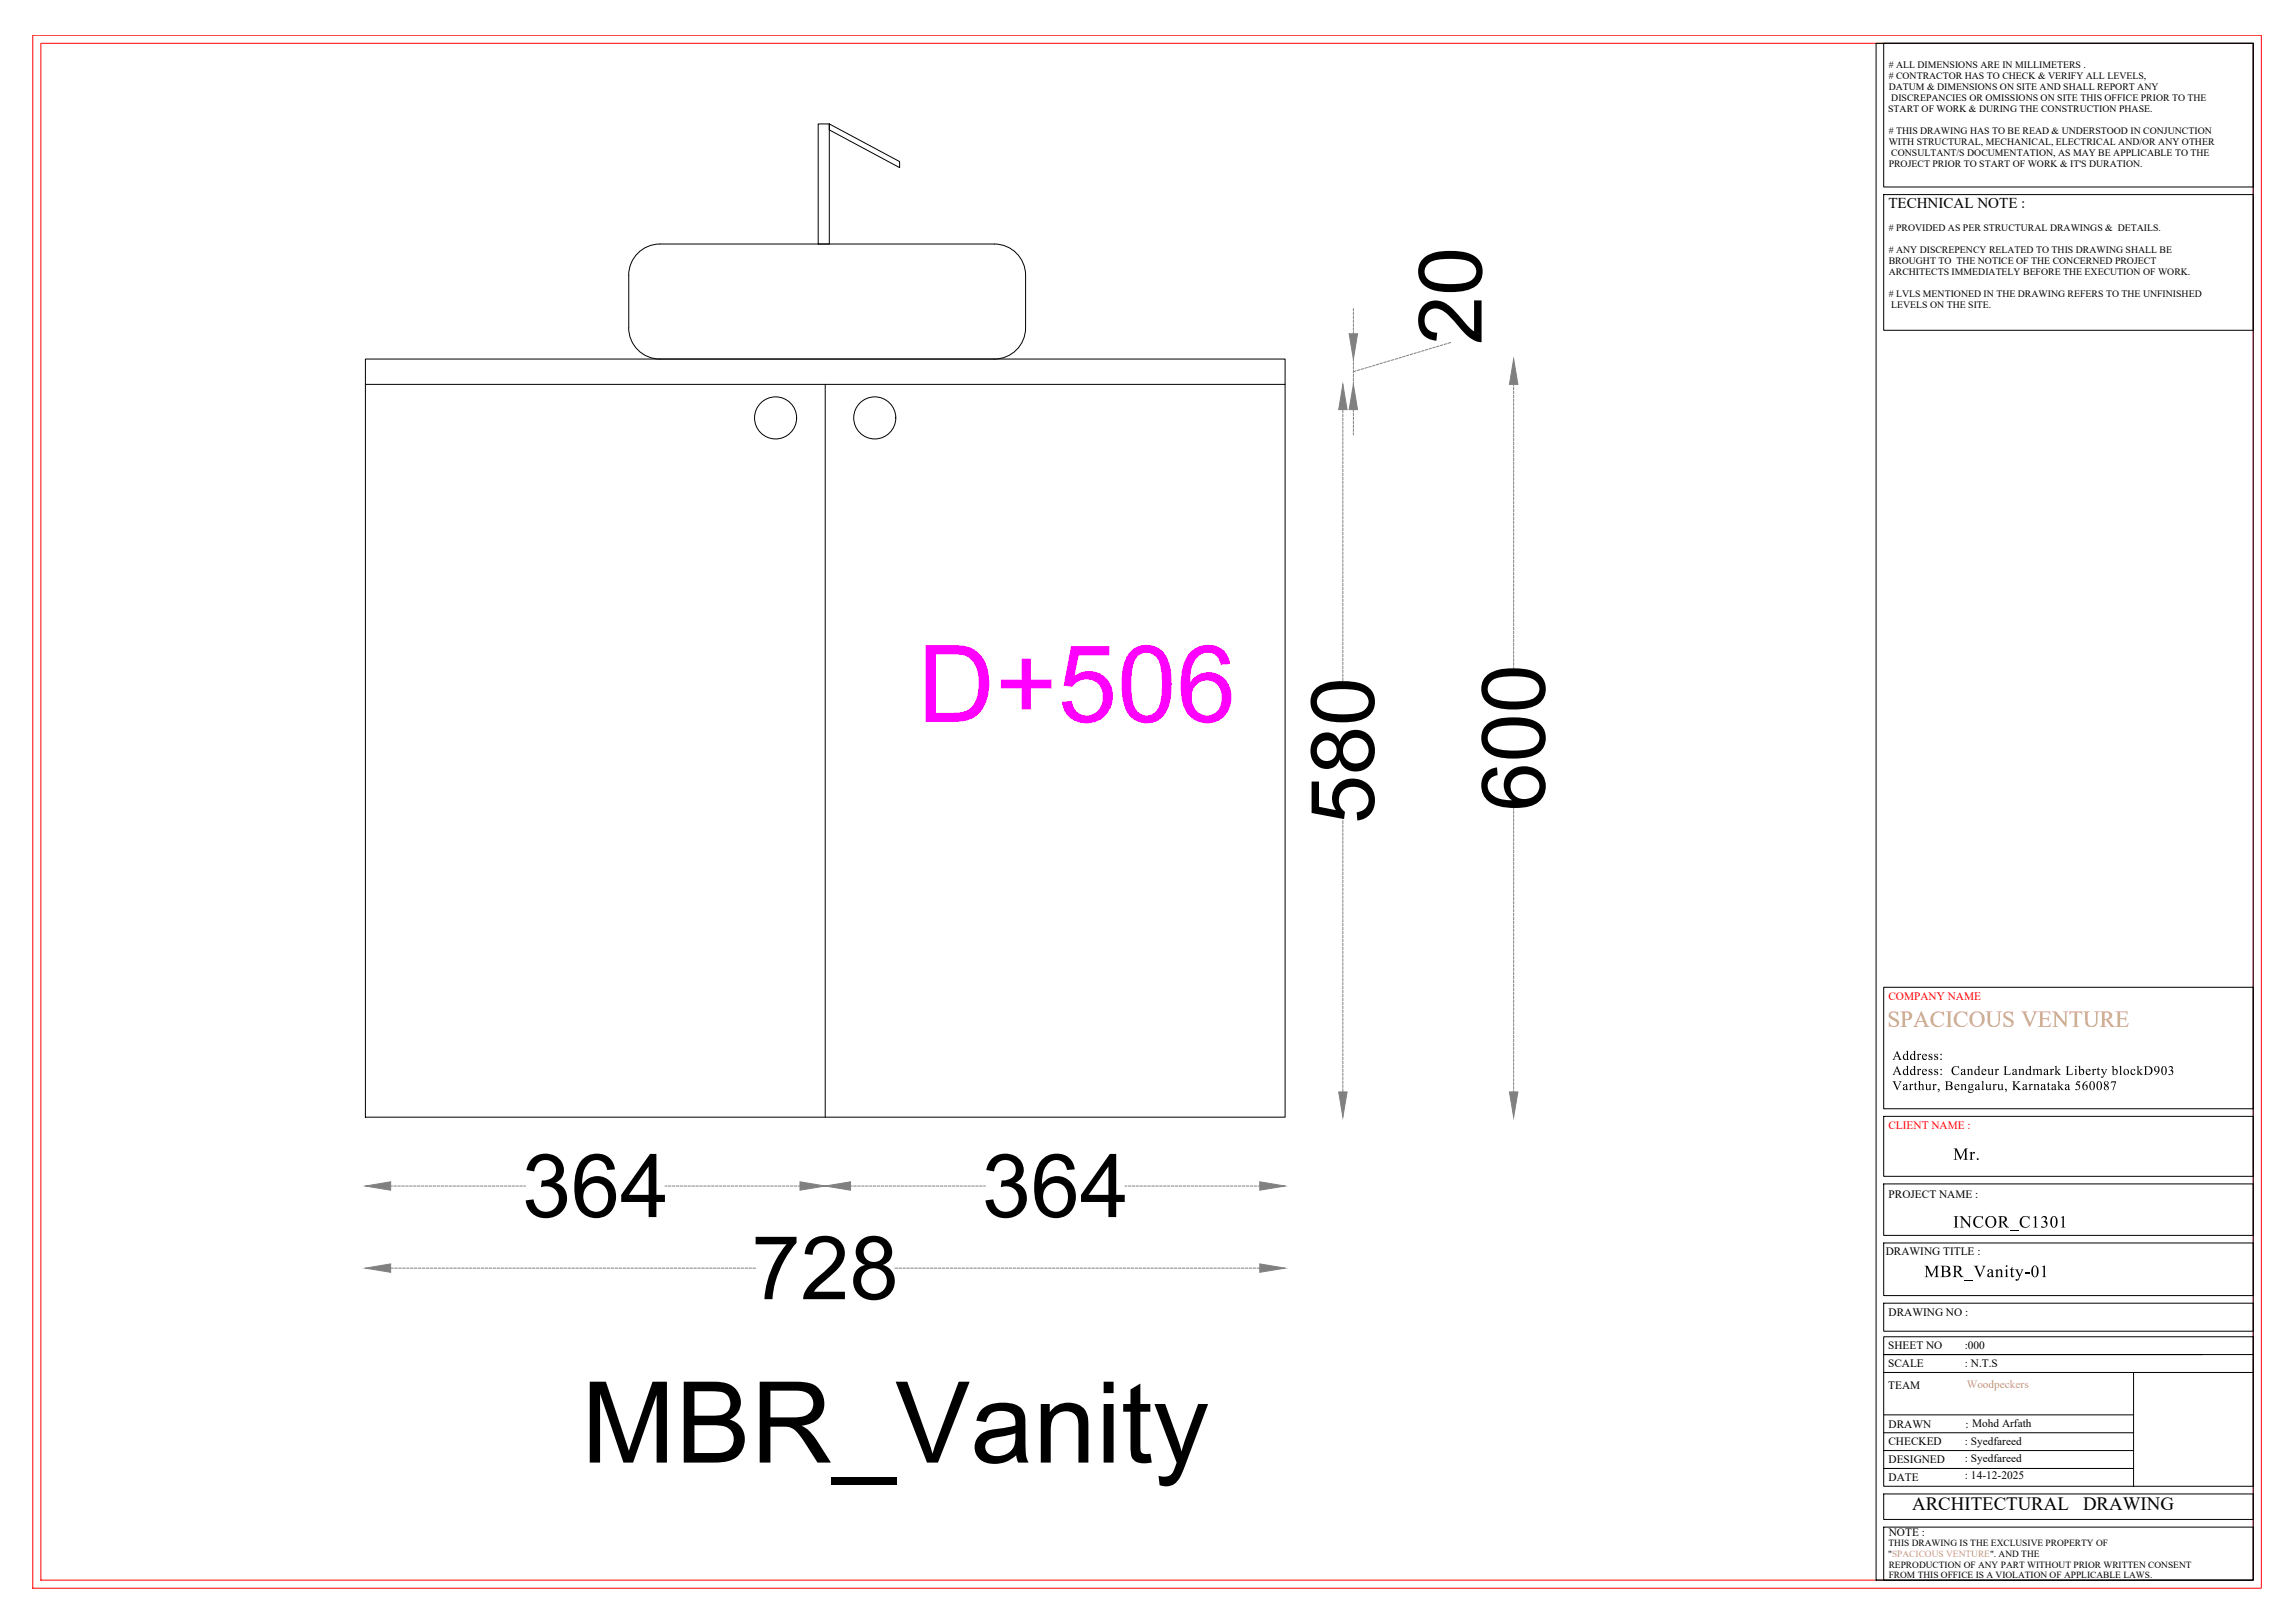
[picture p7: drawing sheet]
<svg xmlns="http://www.w3.org/2000/svg" width="1189mm" height="841mm" viewBox="0 0 1189 841" stroke-linecap="round" stroke-linejoin="round" font-family="sans-serif">
<defs><g id="words">
<text font-size="58.5" x="301" y="758">MBR_Vanity</text>
<text font-size="55.6" fill="#f0f" x="476" y="374">D+506</text>
<g font-size="45.7">
<text x="768" y="179" transform="rotate(-90 768 179)">20</text>
<text x="801" y="420" transform="rotate(-90 801 420)">600</text>
<text x="712" y="427" transform="rotate(-90 712 427)">580</text>
<text x="271" y="631">364</text>
<text x="509" y="631">364</text>
<text x="389" y="673">728</text>
</g>
<text font-size="12" fill="#dda56e" x="978" y="532">SPACICOUS VENTURE</text>
<g font-size="9.8">
<text x="991" y="783">ARCHITECTURAL</text>
<text x="1080" y="783">DRAWING</text>
</g>
<g font-size="8.9">
<text x="1012" y="601">Mr.</text>
<text x="1012" y="636">INCOR_C1301</text>
<text x="997" y="662">MBR_Vanity-01</text>
</g>
<text font-size="7.8" x="979" y="108">TECHNICAL NOTE :</text>
<g font-size="6.8">
<text x="981" y="549">Address:</text>
<text x="981" y="557">Address: Candeur Landmark Liberty blockD903</text>
<text x="981" y="565">Varthur, Bengaluru, Karnataka 560087</text>
</g>
<g font-size="5.9" fill="#f00">
<text x="979" y="518">COMPANY NAME</text>
<text x="979" y="585">CLIENT NAME :</text>
</g>
<g font-size="5.9">
<text x="979" y="621">PROJECT NAME :</text>
<text x="977" y="650">DRAWING TITLE :</text>
<text x="979" y="682">DRAWING NO :</text>
<text x="979" y="699">SHEET NO</text>
<text x="1018" y="699">:000</text>
<text x="979" y="708">SCALE</text>
<text x="1018" y="708">: N.T.S</text>
<text x="979" y="720">TEAM</text>
<text x="979" y="740">DRAWN</text>
<text x="1019" y="740">: Mohd Arfath</text>
<text x="979" y="749">CHECKED</text>
<text x="1018" y="749">: Syedfareed</text>
<text x="979" y="758">DESIGNED</text>
<text x="1018" y="758">: Syedfareed</text>
<text x="979" y="768">DATE</text>
<text x="1018" y="766">: 14-12-2025</text>
<text x="979" y="796">NOTE :</text>
</g>
<text font-size="5.9" fill="#dda56e" x="1019" y="719">Woodpeckers</text>
<g font-size="5.1">
<text x="979" y="35"># ALL DIMENSIONS ARE IN MILLIMETERS .</text>
<text x="979" y="41"># CONTRACTOR HAS TO CHECK &amp; VERIFY ALL LEVELS,</text>
<text x="979" y="46">DATUM &amp; DIMENSIONS ON SITE AND SHALL REPORT ANY</text>
<text x="980" y="52">DISCREPANCIES OR OMISSIONS ON SITE THIS OFFICE PRIOR TO THE</text>
<text x="979" y="58">START OF WORK &amp; DURING THE CONSTRUCTION PHASE.</text>
<text x="979" y="69"># THIS DRAWING HAS TO BE READ &amp; UNDERSTOOD IN CONJUNCTION</text>
<text x="979" y="75">WITH STRUCTURAL, MECHANICAL, ELECTRICAL AND/OR ANY OTHER</text>
<text x="980" y="81">CONSULTANT/S DOCUMENTATION, AS MAY BE APPLICABLE TO THE</text>
<text x="979" y="87">PROJECT PRIOR TO START OF WORK &amp; IT'S DURATION.</text>
<text x="979" y="120"># PROVIDED AS PER STRUCTURAL DRAWINGS &amp; DETAILS.</text>
<text x="979" y="131"># ANY DISCREPENCY RELATED TO THIS DRAWING SHALL BE</text>
<text x="979" y="137">BROUGHT TO THE NOTICE OF THE CONCERNED PROJECT</text>
<text x="979" y="142">ARCHITECTS IMMEDIATELY BEFORE THE EXECUTION OF WORK.</text>
<text x="979" y="154"># LVLS MENTIONED IN THE DRAWING REFERS TO THE UNFINISHED</text>
<text x="980" y="160">LEVELS ON THE SITE.</text>
</g>
<g font-size="4.9">
<text x="979" y="801">THIS DRAWING IS THE EXCLUSIVE PROPERTY OF</text>
<text x="979" y="807">&quot;SPACICOUS VENTURE&quot;. AND THE</text>
<text x="979" y="812">REPRODUCTION OF ANY PART WITHOUT PRIOR WRITTEN CONSENT</text>
<text x="979" y="818">FROM THIS OFFICE IS A VIOLATION OF APPLICABLE LAWS.</text>
</g>
</g></defs>
<!-- layer: 0 -->
<g fill="none" stroke="#000" stroke-width=".52">
<path d="M424 64h6v62h-6zM430 64l36 20v3l-36-20zM331 131a16 16 0 0 1 11-5h173a16 16 0 0 1 17 17v27a16 16 0 0 1-17 16h-173a16 16 0 0 1-16-16v-27a16 16 0 0 1 5-12zM189 186h477v393h-477zM189 199h477M428 199v380"/>
<circle cx="402" cy="217" r="11"/>
<circle cx="453" cy="217" r="11"/>
</g>
<g fill="none" stroke="#808080" stroke-width=".52">
<path d="M701 160v1M701 162v1M701 164v1M701 166v1M701 168v1M701 170v1M701 172v1M744 180h-2M746 179l-2 1M748 179h-2M750 178l-2 1M752 177l-2 1"/>
<path d="M701 186v1M701 188v1M701 190v1M701 192v1M701 194v1M701 196v1M701 198v1M703 192l-2 1M705 192h-2M707 191h-2M709 190l-2 1M711 190h-2"/>
<path d="M713 189l-2 1M715 189h-2M716 188h-1M718 187l-1 1M720 187h-1M722 186l-1 1M724 186h-1M726 185l-1 1M728 185h-1M730 184h-1M732 183l-1 1M734 183h-1"/>
<path d="M736 182l-1 1M738 182h-1M740 181h-1M742 180l-1 1M784 199v1M696 212v2M696 215v1M696 217v1M696 219v1M701 212v1M701 214v1M701 216v1"/>
<path d="M701 218v1M784 201v1M784 203v1M784 205v1M784 207v1M784 209v1M784 211v1M784 213v1M784 215v1M784 217v1M784 219v1M696 221v1"/>
<path d="M696 223v1M696 225v1M696 227v1M696 229v1M696 231v1M696 233v1M696 235v1M696 237v1M696 239v1M701 220v2M701 222v2M701 224v1"/>
<path d="M784 221v1M784 223v1M784 225v1M784 227v2M784 229v2M784 231v2M784 233v2M784 235v2M784 237v2M784 239v2M696 241v1M696 243v1"/>
<path d="M696 245v2M696 247v2M696 249v2M696 251v2M696 253v2M696 255v2M696 257v2M696 259v2M784 241v2M784 243v2M784 245v2M784 248v1"/>
<path d="M784 250v1M784 252v1M784 254v1M784 256v1M784 258v1M784 260v1M696 261v2M696 264v1M696 266v1M696 268v1M696 270v1M696 272v1"/>
<path d="M696 274v1M696 276v1M696 278v1M696 280v1M784 262v1M784 264v1M784 266v1M784 268v1M784 270v1M784 272v1M784 274v1M784 276v1"/>
<path d="M784 278v1M696 282v1M696 284v1M696 286v1M696 288v1M696 290v1M696 292v1M696 294v1M696 296v2M696 298v2M784 280v2M784 282v2"/>
<path d="M784 284v2M784 286v2M784 288v2M784 290v2M784 292v2M784 294v2M784 297v1M784 299v1M696 300v2M696 302v2M696 304v2M696 306v2"/>
<path d="M696 308v2M696 310v2M696 312v2M696 315v1M696 317v1M696 319v1M784 301v1M784 303v1M784 305v1M784 307v1M784 309v1M784 311v1"/>
<path d="M784 313v1M784 315v1M784 317v1M784 319v1M696 321v1M696 323v1M696 325v1M696 327v1M696 329v1M696 331v1M696 333v1M696 335v1"/>
<path d="M696 337v1M696 339v1M784 321v1M784 323v1M784 325v1M784 327v1M784 329v1M784 331v2M784 333v2M784 335v2M784 337v2M784 339v2"/>
<path d="M696 341v1M696 343v1M696 345v1M696 347v2M696 349v2M696 351v2M784 341v2M784 343v2M784 345v1M784 419v1M696 425v2M696 428v1"/>
<path d="M696 430v1M696 432v1M696 434v1M696 436v1M696 438v1M696 440v1M784 420v2M784 422v2M784 424v2M784 426v2M784 428v2M784 430v2"/>
<path d="M784 432v2M784 434v2M784 437v1M784 439v1M696 442v1M696 444v1M696 446v1M696 448v1M696 450v1M696 452v1M696 454v1M696 456v1"/>
<path d="M696 458v1M784 441v1M784 443v1M784 445v1M784 447v1M784 449v1M784 451v1M784 453v1M784 455v1M784 457v1M784 459v1M696 460v2"/>
<path d="M696 462v2M696 464v2M696 466v2M696 468v2M696 470v2M696 472v2M696 474v2M696 476v2M696 478v2M784 461v1M784 463v1M784 465v1"/>
<path d="M784 467v1M784 469v2M784 471v2M784 473v2M784 475v2M784 477v2M784 479v2M696 481v1M696 483v1M696 485v1M696 487v1M696 489v1"/>
<path d="M696 491v1M696 493v1M696 495v1M696 497v1M696 499v1M784 481v2M784 483v2M784 485v2M784 488v1M784 490v1M784 492v1M784 494v1"/>
<path d="M784 496v1M784 498v1M784 500v1M696 501v1M696 503v1M696 505v1M696 507v1M696 509v1M696 511v1M696 513v2M696 515v2M696 517v2"/>
<path d="M696 519v2M784 502v1M784 504v1M784 506v1M784 508v1M784 510v1M784 512v1M784 514v1M784 516v1M784 518v1M696 521v2M696 523v2"/>
<path d="M696 525v2M696 527v2M696 530v1M696 532v1M696 534v1M696 536v1M696 538v1M696 540v1M784 520v2M784 522v2M784 524v2M784 526v2"/>
<path d="M784 528v2M784 530v2M784 532v2M784 534v2M784 536v2M784 539v1M696 542v1M696 544v1M696 546v1M696 548v1M696 550v1M696 552v1"/>
<path d="M696 554v1M696 556v1M696 558v1M784 541v1M784 543v1M784 545v1M784 547v1M784 549v1M784 551v1M784 553v1M784 555v1M784 557v1"/>
<path d="M784 559v1M696 560v1M696 562v1M696 564v2M784 561v1M784 563v1M784 565v1M202 615h1M204 615h1M206 615h2M208 615h2M210 615h2"/>
<path d="M212 615h2M214 615h2M216 615h2M218 615h2M220 615h2M222 615h2M225 615h1M227 615h1M229 615h1M231 615h1M233 615h1M235 615h1"/>
<path d="M237 615h1M239 615h1M241 615h1M243 615h1M245 615h1M247 615h1M249 615h1M251 615h1M253 615h1M255 615h1M257 615h2M259 615h2"/>
<path d="M261 615h2M263 615h2M265 615h2M267 615h2M269 615h2M271 615h1M345 615h1M346 615h2M348 615h2M350 615h2M352 615h2M354 615h2"/>
<path d="M357 615h1M359 615h1M361 615h1M363 615h1M365 615h1M367 615h1M369 615h1M371 615h1M373 615h1M375 615h1M377 615h1M379 615h1"/>
<path d="M381 615h1M383 615h1M385 615h1M387 615h1M389 615h1M391 615h2M393 615h2M395 615h2M397 615h2M399 615h2M401 615h2M403 615h2"/>
<path d="M405 615h2M408 615h1M410 615h1M412 615h1M414 615h1M441 615h1M442 615h2M444 615h2M447 615h1M449 615h1M451 615h1M453 615h1"/>
<path d="M455 615h1M457 615h1M459 615h1M461 615h1M463 615h1M465 615h1M467 615h1M469 615h1M471 615h1M473 615h1M475 615h1M477 615h1"/>
<path d="M479 615h1M481 615h2M483 615h2M485 615h2M487 615h2M489 615h2M491 615h2M493 615h2M495 615h2M497 615h2M500 615h1M502 615h1"/>
<path d="M504 615h1M506 615h1M508 615h1M510 615h1M583 615h1M585 615h1M587 615h1M589 615h1M591 615h1M593 615h1M595 615h1M597 615h1"/>
<path d="M599 615h1M601 615h1M603 615h1M605 615h1M607 615h1M609 615h1M611 615h1M613 615h2M615 615h2M617 615h2M619 615h2M621 615h2"/>
<path d="M623 615h2M625 615h2M627 615h2M629 615h2M632 615h1M634 615h1M636 615h1M638 615h1M640 615h1M642 615h1M644 615h1M646 615h1"/>
<path d="M648 615h1M650 615h1M652 615h1M202 657h2M205 657h1M207 657h1M209 657h1M211 657h1M213 657h1M215 657h1M217 657h1M219 657h1"/>
<path d="M221 657h1M223 657h1M225 657h1M227 657h1M229 657h1M231 657h1M233 657h1M235 657h1M237 657h2M239 657h2M241 657h2M243 657h2"/>
<path d="M245 657h2M247 657h2M249 657h2M251 657h2M254 657h1M256 657h1M258 657h1M260 657h1M262 657h1M264 657h1M266 657h1M268 657h1"/>
<path d="M270 657h1M272 657h1M274 657h1M276 657h1M278 657h1M280 657h1M282 657h1M284 657h1M286 657h1M288 657h2M290 657h2M292 657h2"/>
<path d="M294 657h2M296 657h2M298 657h2M300 657h2M302 657h2M304 657h2M307 657h1M309 657h1M311 657h1M313 657h1M315 657h1M317 657h1"/>
<path d="M319 657h1M321 657h1M323 657h1M325 657h1M327 657h1M329 657h1M331 657h1M333 657h1M335 657h1M337 657h1M339 657h2M341 657h2"/>
<path d="M343 657h2M345 657h2M347 657h2M349 657h2M351 657h2M353 657h2M355 657h2M358 657h1M360 657h1M362 657h1M364 657h1M366 657h1"/>
<path d="M368 657h1M370 657h1M372 657h1M374 657h1M376 657h1M378 657h1M380 657h1M382 657h1M384 657h1M386 657h1M388 657h1M390 657h2"/>
<path d="M464 657h1M466 657h1M468 657h1M470 657h1M472 657h1M474 657h1M476 657h1M478 657h1M480 657h2M482 657h2M484 657h2M486 657h2"/>
<path d="M488 657h2M490 657h2M492 657h2M494 657h2M496 657h2M499 657h1M501 657h1M503 657h1M505 657h1M507 657h1M509 657h1M511 657h1"/>
<path d="M513 657h1M515 657h1M517 657h1M519 657h1M521 657h1M523 657h1M525 657h1M527 657h1M529 657h1M531 657h2M533 657h2M535 657h2"/>
<path d="M537 657h2M539 657h2M541 657h2M543 657h2M545 657h2M547 657h2M550 657h1M552 657h1M554 657h1M556 657h1M558 657h1M560 657h1"/>
<path d="M562 657h1M564 657h1M566 657h1M568 657h1M570 657h1M572 657h1M574 657h1M576 657h1M578 657h1M580 657h1M582 657h1M584 657h2"/>
<path d="M586 657h2M588 657h2M590 657h2M592 657h2M594 657h2M596 657h2M598 657h2M601 657h1M603 657h1M605 657h1M607 657h1M609 657h1"/>
<path d="M611 657h1M613 657h1M615 657h1M617 657h1M619 657h1M621 657h1M623 657h1M625 657h1M627 657h1M629 657h1M631 657h1M633 657h2"/>
<path d="M635 657h2M637 657h2M639 657h2M641 657h2M643 657h2M645 657h2M647 657h2M649 657h2M651 657h2"/>
</g>
<g fill="#808080" stroke="#808080" stroke-width=".52">
<path d="M653 612l13 3-13 2z"/>
<path d="M428 615l13-3v5z"/>
<path d="M415 612l13 3-13 2z"/>
<path d="M189 615l13-3v5z"/>
<path d="M694 566h4l-2 13z"/>
<path d="M696 199l2 13h-4z"/>
<path d="M701 199l3 13h-5z"/>
<path d="M699 173h5l-3 13z"/>
<path d="M784 186l3 13h-5z"/>
<path d="M782 566h5l-3 13z"/>
<path d="M189 657l13-2v4z"/>
<path d="M653 655l13 2-13 2z"/>
</g>
<!-- layer: TITLE BLOCK -->
<path d="M17 18h1155v805h-1155zM21 22h1147v797h-1147z" fill="none" stroke="#f00" stroke-width=".52"/>
<g fill="none" stroke="#000" stroke-width=".52">
<path d="M972 22h196v797h-196zM976 22h192v75h-192zM976 101h192v70h-192zM976 512h192v63h-192zM976 578h192v32h-192zM976 613h192v27h-192zM976 644h192v27h-192zM976 675h192v15h-192zM976 693h192v77h-192zM976 711h192M976 702h192M1106 711v59"/>
<path d="M976 733h130M976 752h130M976 742h130M976 774h192v13h-192zM976 761h130M976 791h192v28h-192z"/>
</g>
<g fill="#000">
<path d="M1124 553l1-1 1 1-1 1 1 1v1l-1 1h-1l2-1v-1h-2l2-1-1-1h-1zM1094 560h3l-2 5 1-4h-2zM1068 631l2-1v5v1h-2h1v-5zM1058 657l2-1v5l1 1h-3l1-1v-4z"/>
<path d="M1117 553h1l1 1-1 2-2 1 2-1v-1h-1zM1117 553v2h1v-2z"/>
<path d="M1121 553l1-1 1 2v2l-1 1h-1l-1-1zM1121 553v3l1 1v-3v-1z"/>
<path d="M1091 561l1-1 1 1-1 1 1 1-1 2-2-1 1-1-1-1zM1091 561a.9 .9 0 0 0 1 0 .9 .9 0 0 0-1 0zM1091 564a1 1 0 0 0 2 0 1 1 0 0 0-2 0z"/>
</g>
<use href="#words"/>
</svg>
